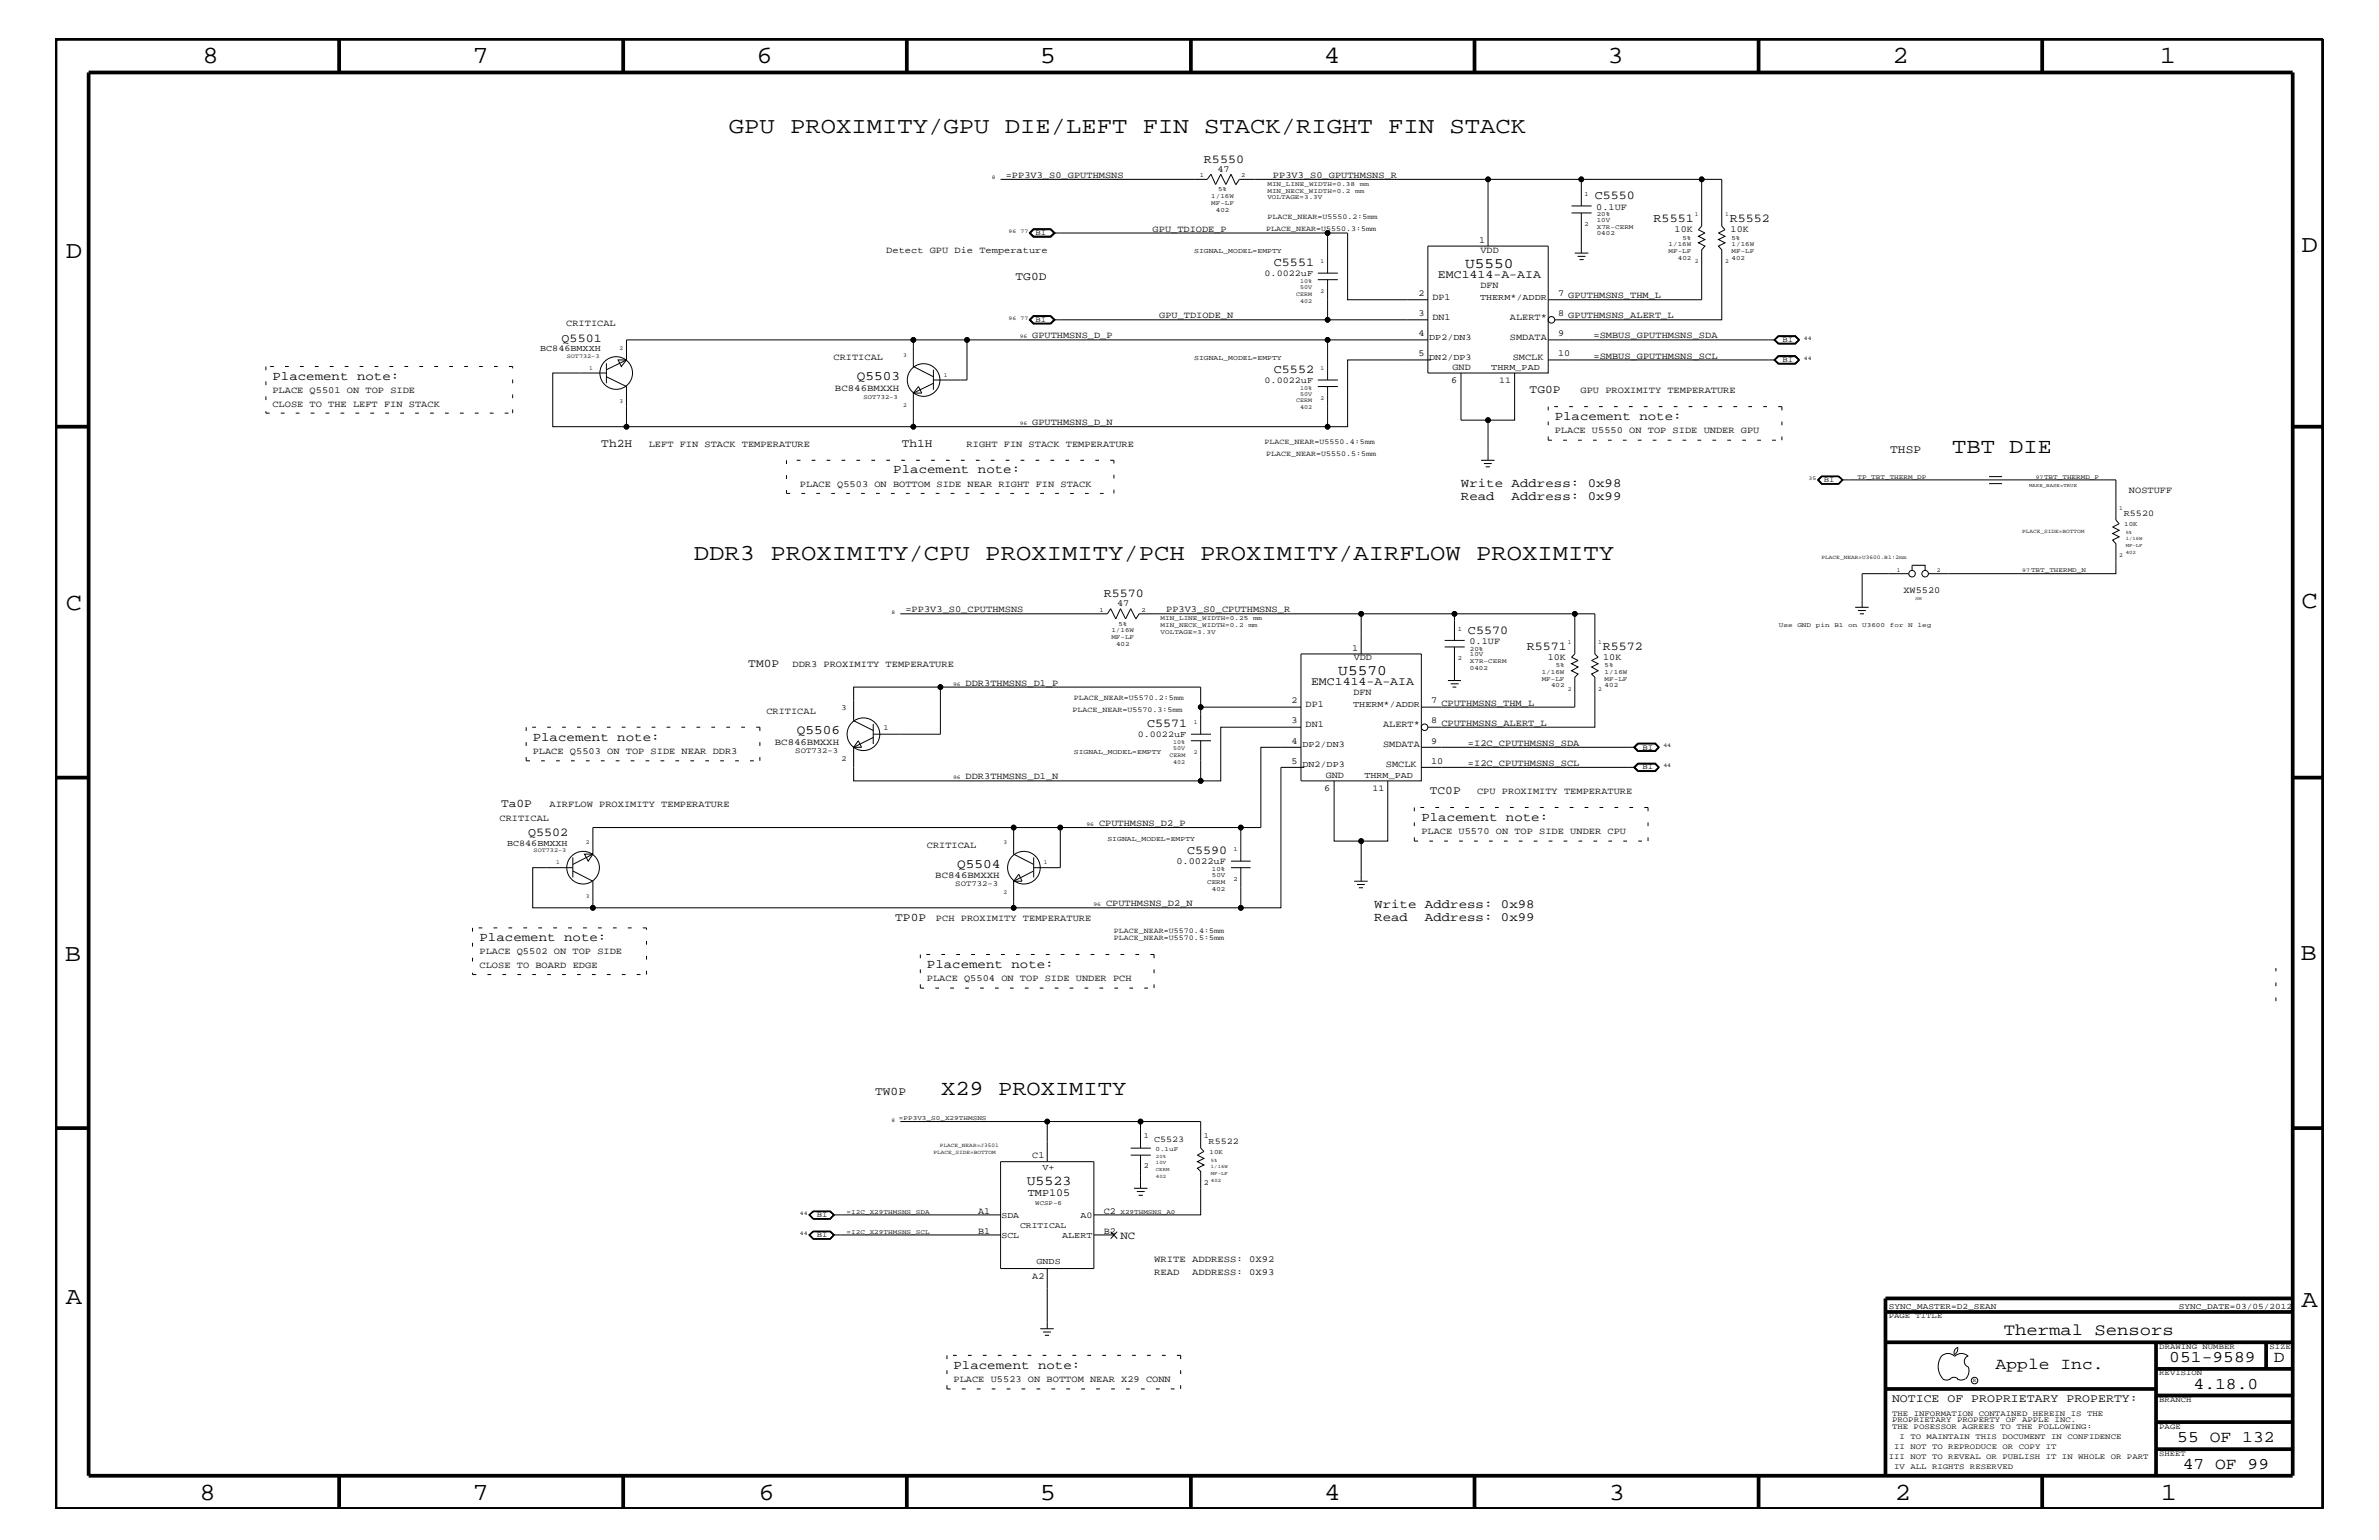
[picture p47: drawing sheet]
<svg xmlns="http://www.w3.org/2000/svg" width="432mm" height="279mm" viewBox="0 0 432 279" stroke-linecap="round" stroke-linejoin="round" font-family="sans-serif">
<defs><g id="words">
<g font-size="4.5">
<text x="36.7" y="11.5">8</text>
<text x="85.8" y="11.5">7</text>
<text x="137.3" y="11.5">6</text>
<text x="188.7" y="11.5">5</text>
<text x="240.3" y="11.5">4</text>
<text x="291.8" y="11.5">3</text>
<text x="343.5" y="11.5">2</text>
<text x="392" y="11.5">1</text>
<text x="11.9" y="46.8">D</text>
<text x="417.7" y="45.7">D</text>
<text x="11.9" y="110.6">C</text>
<text x="417.7" y="110.3">C</text>
<text x="11.8" y="174.3">B</text>
<text x="417.6" y="174.2">B</text>
<text x="11.9" y="236.7">A</text>
<text x="417.7" y="237.1">A</text>
<text x="36.2" y="272.1">8</text>
<text x="85.8" y="272.1">7</text>
<text x="137.7" y="272.1">6</text>
<text x="188.7" y="272.1">5</text>
<text x="240.4" y="272.1">4</text>
<text x="292" y="272.1">3</text>
<text x="343.9" y="272.1">2</text>
<text x="392.2" y="272.1">1</text>
</g>
<g font-size="4.1">
<text x="132.3" y="24.1">GPU PROXIMITY/GPU DIE/LEFT FIN STACK/RIGHT FIN STACK</text>
<text x="125.9" y="101.6">DDR3 PROXIMITY/CPU PROXIMITY/PCH PROXIMITY/AIRFLOW PROXIMITY</text>
</g>
<g font-size="3.9">
<text x="354.3" y="82.2">TBT DIE</text>
<text x="170.8" y="198.7">X29 PROXIMITY</text>
</g>
<g font-size="3">
<text x="363.7" y="242.3">Thermal Sensors</text>
<text x="362.2" y="248.4">Apple Inc.</text>
<text x="393.7" y="247.1">051-9589</text>
<text x="398.1" y="252">4.18.0</text>
<text x="412.7" y="247.1">D</text>
<text x="395.2" y="261.6">55 OF 132</text>
<text x="396.2" y="266.6">47 OF 99</text>
</g>
<g font-size="2.6">
<text x="265.9" y="48.5">U5550</text>
<text x="242.9" y="122.5">U5570</text>
</g>
<text font-size="2.5" x="186.4" y="215">U5523</text>
<g font-size="2.4">
<text x="155.5" y="68.9">Q5503</text>
<text x="144.6" y="133.2">Q5506</text>
<text x="173.7" y="157.4">Q5504</text>
</g>
<g font-size="2.3">
<text x="49.4" y="68.9">Placement note:</text>
<text x="282.2" y="76.2">Placement note:</text>
<text x="162.1" y="85.9">Placement note:</text>
<text x="265.2" y="88.3">Write Address: 0x98</text>
<text x="265.2" y="90.7">Read</text>
<text x="274.4" y="90.7">Address: 0x99</text>
<text x="96.7" y="134.4">Placement note:</text>
<text x="258" y="149">Placement note:</text>
<text x="249.4" y="167.1">Read</text>
<text x="249.4" y="164.7">Write Address: 0x98</text>
<text x="258.6" y="167.1">Address: 0x99</text>
<text x="87" y="170.7">Placement note:</text>
<text x="168.2" y="175.6">Placement note:</text>
<text x="173.1" y="248.4">Placement note:</text>
</g>
<g font-size="2.2">
<text x="218.5" y="29.5">R5550</text>
<text x="289.5" y="36.2">C5550</text>
<text x="300.1" y="40.3">R5551</text>
<text x="313.9" y="40.3">R5552</text>
<text x="231.2" y="48.3">C5551</text>
<text x="101.9" y="62">Q5501</text>
<text x="231.2" y="67.7">C5552</text>
<text x="200.3" y="108.3">R5570</text>
<text x="266.4" y="115">C5570</text>
<text x="277.1" y="117.9">R5571</text>
<text x="290.9" y="117.9">R5572</text>
<text x="208.2" y="131.9">C5571</text>
<text x="95.8" y="151.8">Q5502</text>
<text x="215.5" y="155">C5590</text>
</g>
<g font-size="2.1">
<text x="184.3" y="50.7">TG0D</text>
<text x="261" y="50.4">EMC1414-A-AIA</text>
<text x="277.6" y="71.3">TG0P</text>
<text x="109.1" y="81.1">Th2H</text>
<text x="163.7" y="81.1">Th1H</text>
<text x="343.1" y="82.2">THSP</text>
<text x="135.8" y="121">TM0P</text>
<text x="238" y="124.3">EMC1414-A-AIA</text>
<text x="90.9" y="146.5">Ta0P</text>
<text x="259.5" y="144">TC0P</text>
<text x="162.5" y="167.1">TP0P</text>
<text x="158.8" y="198.7">TW0P</text>
<text x="343.4" y="254.4">NOTICE OF PROPRIETARY PROPERTY:</text>
</g>
<text font-size="2" x="203.4" y="224.7">NC</text>
<text font-size="1.9" x="186.6" y="217">TMP105</text>
<g font-size="1.7">
<text x="182.5" y="32.3">=PP3V3_S0_GPUTHMSNS</text>
<text x="221" y="31.2">47</text>
<text x="231.1" y="32.3">PP3V3_S0_GPUTHMSNS_R</text>
<text x="289.7" y="38">0.1UF</text>
<text x="160.9" y="45.9">Detect GPU Die Temperature</text>
<text x="209.2" y="42">GPU_TDIODE_P</text>
<text x="268.5" y="44.1">1</text>
<text x="268.7" y="45.9">VDD</text>
<text x="304" y="42.1">10K</text>
<text x="314.1" y="42.1">10K</text>
<text x="257.5" y="53.6">2</text>
<text x="268.7" y="52.2">DFN</text>
<text x="282.8" y="53.6">7</text>
<text x="102.8" y="59.2">CRITICAL</text>
<text x="210.4" y="57.8">GPU_TDIODE_N</text>
<text x="257.5" y="57.3">3</text>
<text x="260" y="54.4">DP1</text>
<text x="260" y="58">DN1</text>
<text x="274.1" y="58">ALERT*</text>
<text x="282.8" y="57.3">8</text>
<text x="284.6" y="57.8">GPUTHMSNS_ALERT_L</text>
<text x="284.6" y="54.1">GPUTHMSNS_THM_L</text>
<text x="151.3" y="65.3">CRITICAL</text>
<text x="187.4" y="61.4">GPUTHMSNS_D_P</text>
<text x="257.5" y="64.5">5</text>
<text x="257.5" y="60.9">4</text>
<text x="274.1" y="61.7">SMDATA</text>
<text x="274.6" y="65.3">SMCLK</text>
<text x="282.8" y="64.5">10</text>
<text x="282.8" y="60.9">9</text>
<text x="289.2" y="65.1">=SMBUS_GPUTHMSNS_SCL</text>
<text x="289.2" y="61.4">=SMBUS_GPUTHMSNS_SDA</text>
<text x="49.4" y="71.3">PLACE Q5501 ON TOP SIDE</text>
<text x="151.6" y="70.9">BC846BMXXH</text>
<text x="263.4" y="69.5">6</text>
<text x="263.7" y="67.1">GND</text>
<text x="286.9" y="71.3">GPU PROXIMITY TEMPERATURE</text>
<text x="49.4" y="73.8">CLOSE TO THE LEFT FIN STACK</text>
<text x="187.4" y="77.2">GPUTHMSNS_D_N</text>
<text x="117.8" y="81.1">LEFT FIN STACK TEMPERATURE</text>
<text x="175.5" y="81.1">RIGHT FIN STACK TEMPERATURE</text>
<text x="282.2" y="78.6">PLACE U5550 ON TOP SIDE UNDER GPU</text>
<text x="145.2" y="88.3">PLACE Q5503 ON BOTTOM SIDE NEAR RIGHT FIN STACK</text>
<text x="386.4" y="89.5">NOSTUFF</text>
<text x="345.5" y="107.6">XW5520</text>
<text x="164.3" y="111.1">=PP3V3_S0_CPUTHMSNS</text>
<text x="202.8" y="110">47</text>
<text x="211.7" y="111.1">PP3V3_S0_CPUTHMSNS_R</text>
<text x="245.4" y="118.1">1</text>
<text x="245.7" y="119.8">VDD</text>
<text x="266.7" y="116.8">0.1UF</text>
<text x="280.9" y="119.7">10K</text>
<text x="291" y="119.7">10K</text>
<text x="143.8" y="121">DDR3 PROXIMITY TEMPERATURE</text>
<text x="175.3" y="124.4">DDR3THMSNS_D1_P</text>
<text x="139.1" y="129.6">CRITICAL</text>
<text x="234.4" y="131.3">3</text>
<text x="234.4" y="127.6">2</text>
<text x="237" y="128.3">DP1</text>
<text x="237" y="131.9">DN1</text>
<text x="245.7" y="126.2">DFN</text>
<text x="251" y="131.9">ALERT*</text>
<text x="259.8" y="131.3">8</text>
<text x="259.8" y="127.6">7</text>
<text x="261.6" y="128">CPUTHMSNS_THM_L</text>
<text x="261.6" y="131.7">CPUTHMSNS_ALERT_L</text>
<text x="96.7" y="136.8">PLACE Q5503 ON TOP SIDE NEAR DDR3</text>
<text x="140.6" y="135.2">BC846BMXXH</text>
<text x="234.4" y="134.9">4</text>
<text x="251" y="135.6">SMDATA</text>
<text x="259.8" y="134.9">9</text>
<text x="266.4" y="135.3">=I2C_CPUTHMSNS_SDA</text>
<text x="175.3" y="141.4">DDR3THMSNS_D1_N</text>
<text x="234.4" y="138.5">5</text>
<text x="240.4" y="143.5">6</text>
<text x="240.6" y="141.1">GND</text>
<text x="251.5" y="139.2">SMCLK</text>
<text x="259.8" y="138.5">10</text>
<text x="266.4" y="139">=I2C_CPUTHMSNS_SCL</text>
<text x="90.7" y="149">CRITICAL</text>
<text x="99.7" y="146.5">AIRFLOW PROXIMITY TEMPERATURE</text>
<text x="199.5" y="149.9">CPUTHMSNS_D2_P</text>
<text x="268.1" y="144">CPU PROXIMITY TEMPERATURE</text>
<text x="168.2" y="153.8">CRITICAL</text>
<text x="258" y="151.3">PLACE U5570 ON TOP SIDE UNDER CPU</text>
<text x="169.8" y="159.4">BC846BMXXH</text>
<text x="213.5" y="156.8">0.0022uF</text>
<text x="169.9" y="167.1">PCH PROXIMITY TEMPERATURE</text>
<text x="200.7" y="164.5">CPUTHMSNS_D2_N</text>
<text x="87" y="173.2">PLACE Q5502 ON TOP SIDE</text>
<text x="87" y="175.6">CLOSE TO BOARD EDGE</text>
<text x="168.2" y="178">PLACE Q5504 ON TOP SIDE UNDER PCH</text>
<text x="187.4" y="210.2">C1</text>
<text x="177.5" y="220.3">A1</text>
<text x="200.3" y="220.3">C2</text>
<text x="177.5" y="224">B1</text>
<text x="200.3" y="224">B2</text>
<text x="187.4" y="232">A2</text>
<text x="209.5" y="229">WRITE ADDRESS: 0X92</text>
<text x="209.5" y="231.3">READ</text>
<text x="216.4" y="231.3">ADDRESS: 0X93</text>
<text x="173.1" y="250.7">PLACE U5523 ON BOTTOM NEAR X29 CONN</text>
</g>
<g font-size="1.6">
<text x="229.5" y="50.2">0.0022uF</text>
<text x="268.6" y="54.4">THERM*/ADDR</text>
<text x="98" y="63.7">BC846BMXXH</text>
<text x="259.4" y="61.7">DP2/DN3</text>
<text x="259.4" y="65.3">DN2/DP3</text>
<text x="229.5" y="69.5">0.0022uF</text>
<text x="270.7" y="67.1">THRM_PAD</text>
<text x="272.1" y="69.5">11</text>
<text x="385.5" y="93.7">R5520</text>
<text x="245.6" y="128.3">THERM*/ADDR</text>
<text x="206.5" y="133.8">0.0022uF</text>
<text x="236.4" y="135.6">DP2/DN3</text>
<text x="236.4" y="139.2">DN2/DP3</text>
<text x="247.6" y="141.1">THRM_PAD</text>
<text x="249.1" y="143.5">11</text>
<text x="92" y="153.4">BC846BMXXH</text>
<text x="209.5" y="207.1">C5523</text>
<text x="219.4" y="207.6">R5522</text>
<text x="189.2" y="212.2">V+</text>
<text x="181.8" y="220.9">SDA</text>
<text x="196.1" y="220.9">A0</text>
<text x="181.8" y="224.6">SCL</text>
<text x="192.8" y="224.6">ALERT</text>
<text x="188.1" y="229.3">GNDS</text>
</g>
<g font-size="1.5">
<text x="185.2" y="222.9">CRITICAL</text>
<text x="342.8" y="237.4">SYNC_MASTER=D2_SEAN</text>
<text x="395.5" y="237.4">SYNC_DATE=03/05/2012</text>
</g>
<g font-size="1.4">
<text x="229.8" y="41.9">PLACE_NEAR=U5550.3:5mm</text>
<text x="230" y="39.7">PLACE_NEAR=U5550.2:5mm</text>
<text x="188" y="42.6">BI</text>
<text x="188" y="58.4">BI</text>
<text x="323.5" y="62">BI</text>
<text x="323.5" y="65.6">BI</text>
<text x="229.5" y="80.5">PLACE_NEAR=U5550.4:5mm</text>
<text x="229.8" y="82.7">PLACE_NEAR=U5550.5:5mm</text>
<text x="331" y="87.5">BI</text>
<text x="152.7" y="128.9">3</text>
<text x="194.6" y="129.1">PLACE_NEAR=U5570.3:5mm</text>
<text x="194.9" y="126.9">PLACE_NEAR=U5570.2:5mm</text>
<text x="144.4" y="136.6">SOT732-3</text>
<text x="160.4" y="132.5">1</text>
<text x="298.1" y="136">BI</text>
<text x="152.7" y="138">2</text>
<text x="298.1" y="139.6">BI</text>
<text x="173.4" y="160.8">SOT732-3</text>
<text x="202.2" y="170.5">PLACE_NEAR=U5570.5:5mm</text>
<text x="202.2" y="169.3">PLACE_NEAR=U5570.4:5mm</text>
<text x="207.6" y="206.5">1</text>
<text x="218.5" y="206.5">1</text>
<text x="207.6" y="211.9">2</text>
<text x="218.5" y="215">2</text>
<text x="148.3" y="220.8">BI</text>
<text x="148.3" y="224.5">BI</text>
<text x="342.8" y="239.2">PAGE TITLE</text>
<text x="391.9" y="244.7">DRAWING NUMBER</text>
<text x="411.9" y="244.7">SIZE</text>
<text x="391.9" y="249.5">REVISION</text>
<text x="343.4" y="256.8">THE INFORMATION CONTAINED HEREIN IS THE</text>
<text x="391.9" y="254.4">BRANCH</text>
<text x="343.4" y="258">PROPRIETARY PROPERTY OF APPLE INC.</text>
<text x="343.4" y="259.3">THE POSESSOR AGREES TO THE FOLLOWING:</text>
<text x="343.8" y="262.9">II NOT TO REPRODUCE OR COPY IT</text>
<text x="344.8" y="261.1">I TO MAINTAIN THIS DOCUMENT IN CONFIDENCE</text>
<text x="391.9" y="259.3">PAGE</text>
<text x="342.8" y="264.7">III NOT TO REVEAL OR PUBLISH IT IN WHOLE OR PART</text>
<text x="343.8" y="266.6">IV ALL RIGHTS RESERVED</text>
<text x="391.9" y="264.1">SHEET</text>
</g>
<g font-size="1.3">
<text x="216.7" y="45.9">SIGNAL_MODEL=EMPTY</text>
<text x="216.7" y="65.3">SIGNAL_MODEL=EMPTY</text>
<text x="194.9" y="136.8">SIGNAL_MODEL=EMPTY</text>
<text x="201" y="152.6">SIGNAL_MODEL=EMPTY</text>
</g>
<g font-size="1.2">
<text x="217.8" y="32.2">1</text>
<text x="219.8" y="35.9">1/16W</text>
<text x="221.1" y="34.7">5%</text>
<text x="225.3" y="32.2">2</text>
<text x="230" y="33.7">MIN_LINE_WIDTH=0.38</text>
<text x="230" y="35">MIN_NECK_WIDTH=0.2</text>
<text x="246" y="35">mm</text>
<text x="246.8" y="33.7">mm</text>
<text x="287.6" y="35.6">1</text>
<text x="219.8" y="37.2">MF-LF</text>
<text x="220.7" y="38.4">402</text>
<text x="230" y="36.2">VOLTAGE=3.3V</text>
<text x="287.6" y="41">2</text>
<text x="289.8" y="41.5">X7R-CERM</text>
<text x="289.8" y="39.2">20%</text>
<text x="289.8" y="40.3">10V</text>
<text x="289.8" y="42.7">0402</text>
<text x="302.9" y="45.9">MF-LF</text>
<text x="302.9" y="44.6">1/16W</text>
<text x="304.5" y="47.1">402</text>
<text x="305.4" y="43.5">5%</text>
<text x="314.3" y="45.9">MF-LF</text>
<text x="314.3" y="44.6">1/16W</text>
<text x="314.3" y="47.1">402</text>
<text x="314.3" y="43.5">5%</text>
<text x="156.7" y="72.3">SOT732-3</text>
<text x="337.1" y="86.9">TP_TBT_THERM_DP</text>
<text x="371" y="86.9">TBT_THERMD_P</text>
<text x="385.6" y="95.4">10K</text>
<text x="368.6" y="103.8">TBT_THERMD_N</text>
<text x="199.6" y="111">1</text>
<text x="203" y="113.6">5%</text>
<text x="207.2" y="111">2</text>
<text x="210.7" y="112.6">MIN_LINE_WIDTH=0.25</text>
<text x="210.7" y="113.7">MIN_NECK_WIDTH=0.2</text>
<text x="226.6" y="113.7">mm</text>
<text x="227.4" y="112.6">mm</text>
<text x="322.9" y="113.7">Use</text>
<text x="326.2" y="113.7">GND</text>
<text x="329.6" y="113.7">pin</text>
<text x="332.9" y="113.7">B1</text>
<text x="335.5" y="113.7">on</text>
<text x="338" y="113.7">U3600</text>
<text x="343" y="113.7">for</text>
<text x="346.4" y="113.7">N</text>
<text x="348" y="113.7">leg</text>
<text x="201.7" y="115.9">MF-LF</text>
<text x="201.7" y="114.8">1/16W</text>
<text x="202.6" y="117.2">402</text>
<text x="210.7" y="115">VOLTAGE=3.3V</text>
<text x="264.6" y="114.4">1</text>
<text x="264.6" y="119.8">2</text>
<text x="266.8" y="119.1">10V</text>
<text x="266.8" y="118.1">20%</text>
<text x="266.8" y="121.5">0402</text>
<text x="266.8" y="120.3">X7R-CERM</text>
<text x="279.8" y="123.5">MF-LF</text>
<text x="279.8" y="122.3">1/16W</text>
<text x="281.5" y="124.7">402</text>
<text x="282.4" y="121">5%</text>
<text x="291.3" y="121">5%</text>
<text x="291.3" y="122.3">1/16W</text>
<text x="291.3" y="124.7">402</text>
<text x="291.3" y="123.5">MF-LF</text>
<text x="223.9" y="154.4">1</text>
<text x="219.1" y="160.3">CERM</text>
<text x="220" y="158">10%</text>
<text x="220" y="159.1">50V</text>
<text x="220" y="161.6">402</text>
<text x="223.9" y="159.9">2</text>
<text x="163.2" y="203.2">=PP3V3_S0_X29THMSNS</text>
<text x="209.7" y="208.9">0.1uF</text>
<text x="219.5" y="209.4">10K</text>
<text x="153.7" y="220.2">=I2C_X29THMSNS_SDA</text>
<text x="187.9" y="218.6">WCSP-6</text>
<text x="203.4" y="220.2">X29THMSNS_A0</text>
<text x="153.7" y="223.9">=I2C_X29THMSNS_SCL</text>
</g>
<g font-size="1.1">
<text x="307.6" y="39.2">1</text>
<text x="313.1" y="39.2">1</text>
<text x="239.7" y="47.7">1</text>
<text x="307.6" y="47.7">2</text>
<text x="313.1" y="47.7">2</text>
<text x="235.3" y="53.6">CERM</text>
<text x="236" y="51.3">10%</text>
<text x="236" y="52.4">50V</text>
<text x="239.7" y="53.2">2</text>
<text x="236" y="54.9">402</text>
<text x="102.9" y="64.9">SOT732-3</text>
<text x="112.4" y="63.4">2</text>
<text x="163.9" y="64.7">3</text>
<text x="106.9" y="67.1">1</text>
<text x="171.3" y="68.4">1</text>
<text x="236" y="71.8">50V</text>
<text x="236" y="70.7">10%</text>
<text x="239.7" y="67.1">1</text>
<text x="112.4" y="73.2">3</text>
<text x="163.9" y="73.8">2</text>
<text x="235.3" y="73">CERM</text>
<text x="236" y="74.3">402</text>
<text x="239.7" y="72.6">2</text>
<text x="384.6" y="92.6">1</text>
<text x="384.6" y="101">2</text>
<text x="344.3" y="103.7">1</text>
<text x="351.5" y="103.7">2</text>
<text x="284.6" y="116.8">1</text>
<text x="290.1" y="116.8">1</text>
<text x="284.6" y="125.3">2</text>
<text x="290.1" y="125.3">2</text>
<text x="216.7" y="131.3">1</text>
<text x="212.3" y="137.3">CERM</text>
<text x="212.9" y="136.1">50V</text>
<text x="212.9" y="135">10%</text>
<text x="216.7" y="136.8">2</text>
<text x="212.9" y="138.5">402</text>
<text x="96.9" y="154.6">SOT732-3</text>
<text x="106.3" y="153.2">2</text>
<text x="182.1" y="153.2">3</text>
<text x="100.9" y="156.8">1</text>
<text x="189.5" y="156.8">1</text>
<text x="106.3" y="162.8">3</text>
<text x="182.1" y="162.2">2</text>
</g>
<g font-size="1">
<text x="180" y="32.5">8</text>
<text x="183" y="42.3">96</text>
<text x="185.3" y="42.3">77</text>
<text x="183" y="58">96</text>
<text x="185.3" y="58">77</text>
<text x="185.1" y="61.4">96</text>
<text x="327.4" y="61.7">44</text>
<text x="327.4" y="65.3">44</text>
<text x="185.1" y="77.2">96</text>
<text x="328.3" y="87.1">35</text>
<text x="369.5" y="86.9">97</text>
<text x="330.6" y="101.5">PLACE_NEAR=U3600.B1:2mm</text>
<text x="367" y="96.6">PLACE_SIDE=BOTTOM</text>
<text x="367" y="103.8">97</text>
<text x="161.8" y="111.4">8</text>
<text x="173" y="124.4">96</text>
<text x="301.9" y="135.6">44</text>
<text x="173" y="141.4">96</text>
<text x="301.9" y="139.2">44</text>
<text x="197.2" y="149.9">96</text>
<text x="198.5" y="164.5">96</text>
<text x="161.8" y="203.5">8</text>
<text x="169.4" y="209.3">PLACE_SIDE=BOTTOM</text>
<text x="170.6" y="208.1">PLACE_NEAR=J3501</text>
<text x="145.2" y="220.4">44</text>
<text x="145.2" y="224.1">44</text>
<text x="358.1" y="250.7">R</text>
</g>
<g font-size=".9">
<text x="368.3" y="88.3">MAKE_BASE=TRUE</text>
<text x="385.8" y="98">1/16W</text>
<text x="385.8" y="100.4">402</text>
<text x="385.8" y="96.8">5%</text>
<text x="385.8" y="99.3">MF-LF</text>
<text x="209.8" y="210.2">20%</text>
<text x="209.8" y="211.3">10V</text>
<text x="209.8" y="212.5">CERM</text>
<text x="209.8" y="213.6">402</text>
<text x="219.8" y="214.4">402</text>
<text x="219.8" y="211.9">1/16W</text>
<text x="219.8" y="210.8">5%</text>
<text x="219.8" y="213.2">MF-LF</text>
</g>
<text font-size=".8" x="347.6" y="108.9">SM</text>
</g></defs>
<g fill="none" stroke="#000" stroke-width=".18">
<path d="M181.6 32.5h37.5l.7-.9 .8 1.9 1-1.9 .9 1.9 .9-1.9 .9 1.9M270.1 32.5h-45.1l-.7 1.1M285.2 38.6h3.7M285.2 37.4h3.7M287 32.5h-16.9v12.1M287 32.5v4.9M287 38.6v7.3M287 32.5h21.9M186.8 42.3l.7-.8h3.3l.7 .8-.7 .7h-3.3zM186.8 58l.7-.7h3.3l.7 .7-.7 .8h-3.3zM186.9 42.3l.7-.8h3.1l.7 .8-.7 .7h-3.1zM186.9 42.3l.7-.7h3.1l.6 .7-.6 .6h-3.1z"/>
<path d="M187 42.3l.6-.6h3.1l.6 .6-.6 .6h-3.1zM187 58l.6-.6h3.1l.6 .6-.6 .6h-3.1zM190.7 57.3h-3.1l-.7 .7 .7 .7h3.1M190.7 57.3l.7 .7-.7 .7M190.7 57.3l.6 .7-.6 .7M191.3 42.3h49.7M191.3 58h49.7M239.2 50.7h3.6M239.2 49.6h3.6M241 49.6v-7.3h3.6v12.1h14.6M241 50.7v7.3h18.2M259.2 44.6h21.8v23.1h-21.8z"/>
<path d="M281 54.4h27.9v-9.1l.6-.7-1.2-.5 1.2-.6-1.2-.6 1.2-.6-1.2-.6 .6-.7v-8.5h3.6v8.5l.6 .7-1.2 .6 1.2 .6-1.2 .6 1.2 .6-1.2 .5 .6 .7v12.7h-30.3M285.8 45.9h2.5M286.3 46.5h1.5M286.7 47.1h.7M110.1 68.4l3.6 1.7v7.3h52.1M110.1 67.7h-9.8v9.7h13.4M110.1 65.9v3.6M165.8 61.7v4.8l3.6 1.9M169.4 69.5l-3.6 1.8 .9-1.2 .6 1.2h-1.5v6.1h75.2M169.4 67.1v3.6M175.5 61.7h-61.8v3.6l-.9 1.2-.6-1.2h1.5l-3.6 1.8M239.2 70.1h3.6"/>
<path d="M239.2 68.9h3.6M241 61.7h-65.5v7.2h-6.1M259.2 61.7h-18.2v7.2M259.8 65.3h-15.2v12.1h-3.6v-7.3M265.2 67.7v8.5h4.9M270.1 76.2v7.3M274.9 67.7v8.5h-4.8M281 61.7h41.2M281 65.3h41.2M322.2 61.7l.6-.6h3l.7 .6-.7 .6h-3zM322.2 65.3l.6-.6h3l.7 .6-.7 .6h-3zM322.7 61h3.2l.6 .7"/>
<path d="M322.7 61h3.2l.7 .7-.7 .6h-3.2M322.7 60.9h3.2l.7 .8-.7 .7h-3.2l-.7-.7zM322.7 61l-.6 .7 .6 .6M322.7 61l-.5 .7 .5 .6M322.7 64.5h3.2l.7 .8-.7 .7h-3.2M322.7 64.5h3.2l.7 .8-.7 .8h-3.2l-.7-.8zM322.7 64.5l-.6 .8 .6 .7M326.5 61.7l-.6 .6h-3.2M326.5 65.3l-.6-.7h-3.2l-.5 .7 .5 .7M326.5 65.3l-.6 .7h-3.2M268.8 83.5h2.5M269.3 84.1h1.5"/>
<path d="M269.7 84.7h.7M330 87.1l.6-.6h3.2l.5 .6-.5 .6h-3.2zM330.1 87.1l.6-.6h3l.6 .6-.6 .6h-3zM333.8 86.4h-3.2l-.7 .7 .7 .7h3.2M333.8 86.4l.7 .7-.7 .7M333.8 86.4l.6 .7-.6 .7M334.3 87.1h49.7v7.2l.6 .7-1.1 .6 1.1 .6-1.1 .6 1.1 .6-1.1 .6 .5 .7v5.4h-34M361 87.7h2.4M361 86.5h2.4M163.4 111.4h37.6l.6-1 .9 1.9 .9-1.9 .9 1.9 .9-1.9 1 1.9 .6-.9h40.3M236.1 118.6h21.9v23.1h-21.9zM262.2 117.4h3.7"/>
<path d="M262.2 116.2h3.7M264 111.4h-16.9v7.2M264 111.4v4.8M264 117.4v6.1M264 111.4h21.8M336.7 110.2h2.5M337.2 110.8h1.5M337.6 111.4h.7M346.5 104.1h-8.5v6.1M347 103.5v-.9h2.4v.9M158.5 133.8l-3.6 1.8 .9-1.2 .6 1.2h-1.5v6.1h63M158.5 131.3v3.7"/>
<path d="M170.7 124.7v8.5h-12.2M216.2 134.4h3.6M216.2 133.2h3.6M217.9 128.3v4.9M236.1 128.3h-18.2v-3.6h-63v6.1l3.6 1.7M236.1 131.9h-14.5v9.8h-3.7v-7.3M236.1 135.6h-7.2v14.5h-3.7M236.7 139.2h-4.2v25.5h-7.3v-7.3M258 128.3h27.8v-5.4l.6-.6-1.2-.6 1.2-.7-1.2-.6 1.2-.6-1.2-.6 .6-.6v-7.2h3.7v7.2l.6 .6-1.2 .6 1.2 .6-1.2 .6 1.2 .7-1.2 .6 .6 .6v9h-30.3M258 139.2h38.8M258 135.6h38.8M262.8 123.5h2.4"/>
<path d="M263.3 124.1h1.5M263.7 124.7h.6M296.5 139.2l.8-.7h3.2l.7 .7-.7 .8h-3.2zM296.6 139.2l.7-.7h3.1l.8 .7-.8 .7h-3.1zM296.7 139.2l.6-.7h3.1l.7 .7-.7 .7h-3.1zM296.7 135.6l.6-.7h3.1l.7 .7-.7 .7h-3.1zM296.8 139.2l.5-.6h3.1l.6 .6-.6 .6h-3.1zM297.3 135h3.1l.6 .6-.6 .6h-3.1l-.5-.6zM301.2 135.6l-.8-.7h-3.1l-.7 .7 .7 .7M301.2 135.6l-.8 .7h-3.1M301.2 135.6l-.7-.8h-3.2l-.8 .8 .8 .7M301.2 135.6l-.7 .7h-3.2"/>
<path d="M104 157.4h-7.3v7.3h87.3M104 155.6v3.6M104 158l3.6 1.9v4.8M184 150.1v4.9l3.6 1.8M187.6 158l-3.6 1.9 .9-1.3 .6 1.3h-1.5v4.8M187.6 155.6v3.6M192.4 150.1h-84.8v4.9l-.8 1.2-.7-1.2h1.5l-3.6 1.8M223.4 157.4h3.6M223.4 156.2h3.6M225.2 150.1h-32.8v7.3h-4.8M225.2 150.1v6.1M242.1 141.7v10.9h5v7.3"/>
<path d="M245.8 159.9h2.4M251.9 141.7v10.9h-4.8M184 164.7h41.2M246.3 160.5h1.4M246.6 161.1h.8M147.6 219.7h3.1l.7 .7-.7 .8h-3.1M147.6 219.7h3.1l.8 .7-.8 .8h-3.1M147.6 219.7l-.8 .7 .8 .8M147.6 219.7l-.7 .7 .7 .8M163.4 203.5h26.7M181.6 210.8h16.9v19.4h-16.9zM205.2 209.6h3.7"/>
<path d="M205.2 208.3h3.7M205.8 215.6h2.5M206.3 216.2h1.5M206.7 216.9h.7M207 203.5h10.9v4.8l.6 .6-1.2 .7 1.2 .6-1.2 .6 1.2 .6-1.2 .5 .6 .6v7.9h-19.4M207 203.5h-16.9v7.3M207 203.5v4.8M207 209.6v6M147 220.4l.6-.6h3.1l.6 .6-.6 .7h-3.1zM147 224.1l.6-.6h3.1l.6 .6-.6 .6h-3.1zM147.6 223.4h3.1l.7 .7-.7 .7h-3.1M147.6 223.4h3.1l.8 .7-.8 .7h-3.1"/>
<path d="M147.6 223.4l-.8 .7 .8 .7M147.6 223.4l-.7 .7 .7 .7M151.3 220.4l-.7 .7h-2.9l-.7-.7 .7-.6h2.9l.7 .6h30.3M151.3 224.1l-.7 .6h-2.9l-.7-.6 .7-.6h2.9l.7 .6h30.3M190.1 230.2v10.9M198.5 224.1h3.7M201.6 223.5l1.2 1.2M202.8 223.5l-1.2 1.2M188.8 241.1h2.5M189.3 241.7h1.5M189.7 242.3h.7M352.3 246.1a1.72 1.72 0 0 1 2.5 0 1.69 1.69 0 0 1 2.4 0"/>
<path d="M352.4 246a3.2 3.2 0 0 0 .4 4.3l.8 .1 .4-.2M354 250.2l.7-.3 .7 .3M355.2 250.2l.7 .2 .7-.2M355.3 244.4v.3a1.18 1.18 0 0 1-.6 1.1M355.4 244.4a.99 .99 0 0 0-.6 1.4M357.2 246a1.04 1.04 0 0 0-.7 1 1.04 1.04 0 0 0 .7 1M357.3 248l.1 .7a2.11 2.11 0 0 1-.6 1.5"/>
<circle cx="270.1" cy="32.5" r=".42"/>
<circle cx="287" cy="32.5" r=".42"/>
<circle cx="308.9" cy="32.5" r=".42"/>
<circle cx="241" cy="58" r=".42"/>
<circle cx="241" cy="42.3" r=".42"/>
<circle cx="281.6" cy="58" r=".59"/>
<circle cx="111.8" cy="67.7" r="2.96"/>
<circle cx="113.7" cy="77.4" r=".42"/>
<circle cx="165.8" cy="77.4" r=".42"/>
<circle cx="165.8" cy="61.7" r=".42"/>
<circle cx="167.6" cy="68.9" r="2.96"/>
<circle cx="175.5" cy="61.7" r=".42"/>
<circle cx="241" cy="77.4" r=".42"/>
<circle cx="241" cy="61.7" r=".42"/>
<circle cx="270.1" cy="76.2" r=".42"/>
<circle cx="247.1" cy="111.4" r=".42"/>
<circle cx="264" cy="111.4" r=".42"/>
<circle cx="285.8" cy="111.4" r=".42"/>
<circle cx="347" cy="104.1" r=".59"/>
<circle cx="349.4" cy="104.1" r=".59"/>
<circle cx="156.7" cy="133.2" r="2.96"/>
<circle cx="170.7" cy="124.7" r=".42"/>
<circle cx="217.9" cy="128.3" r=".42"/>
<circle cx="258.6" cy="131.9" r=".59"/>
<circle cx="105.8" cy="157.4" r="2.96"/>
<circle cx="184" cy="150.1" r=".42"/>
<circle cx="185.8" cy="157.4" r="2.96"/>
<circle cx="192.4" cy="150.1" r=".42"/>
<circle cx="217.9" cy="141.7" r=".42"/>
<circle cx="225.2" cy="150.1" r=".42"/>
<circle cx="247.1" cy="152.6" r=".42"/>
<circle cx="107.6" cy="164.7" r=".42"/>
<circle cx="184" cy="164.7" r=".42"/>
<circle cx="225.2" cy="164.7" r=".42"/>
<circle cx="190.1" cy="203.5" r=".42"/>
<circle cx="207" cy="203.5" r=".42"/>
<circle cx="358.4" cy="250.5" r=".59"/>
</g>
<g fill="none" stroke="#000" stroke-width=".68" stroke-linecap="butt">
<path d="M10.1 7.1h411.5v266.7h-411.5zM16.1 13.2h400v254.5h-400zM61.6 7.1v6.1M113.1 7.1v6.1M164.6 7.1v6.1M216.2 7.1v6.1M267.6 7.1v6.1M319.2 7.1v6.1M370.7 7.1v6.1M10.1 77.4h6M416.1 77.4h5.5M10.1 141.1h6"/>
<path d="M416.1 141.1h5.5M10.1 204.7h6M416.1 204.7h5.5M342.2 238h73.9M416.1 235.6h-73.9v32.1M342.2 243.5h73.9M342.2 252h49.1M391.3 248.4h24.8M391.3 243.5v24.2M391.3 258h24.8M391.3 253.2h24.8M411.3 243.5v4.9"/>
<path d="M61.6 267.7v6.1M113.1 267.7v6.1M164.6 267.7v6.1M216.2 268v5.8M267.6 267.7v6.1M319.2 267.7v6.1M370.7 267.7v6.1M391.3 262.9h24.8"/>
</g>
<g fill="none" stroke="#000" stroke-width=".18" stroke-dasharray=".7 2" stroke-linecap="butt">
<path d="M48.3 75h44.7M48.3 66.5v8.5M93 66.5h-44.7M93 75v-8.5M281 79.9h42.4M281 73.8v6.1M323.4 79.9v-6.1M323.4 73.8h-42.4M142.7 89.5h59.5M142.7 83.5v6M202.2 83.5h-59.5M202.2 89.5v-6"/>
<path d="M95.5 138h42.4M95.5 131.9v6.1M137.9 131.9h-42.4M137.9 138v-6.1M256.7 152.6h42.4M256.7 146.5v6.1M299.1 146.5h-42.4M299.1 152.6v-6.1M85.8 176.8h31.5M85.8 168.3v8.5M117.3 176.8v-8.5M117.3 168.3h-31.5"/>
<path d="M167 179.3h42.5M167 173.2v6.1M209.5 173.2h-42.5M209.5 179.3v-6.1M413.1 181.6v-6M171.9 252h42.4M171.9 245.9v6.1M214.3 245.9h-42.4M214.3 252v-6.1"/>
</g>
<g fill="#000">
<circle cx="270.1" cy="32.5" r=".42"/>
<circle cx="287" cy="32.5" r=".42"/>
<circle cx="308.9" cy="32.5" r=".42"/>
<circle cx="241" cy="58" r=".42"/>
<circle cx="241" cy="42.3" r=".42"/>
<circle cx="113.7" cy="77.4" r=".42"/>
<circle cx="165.8" cy="77.4" r=".42"/>
<circle cx="165.8" cy="61.7" r=".42"/>
<circle cx="175.5" cy="61.7" r=".42"/>
<circle cx="241" cy="77.4" r=".42"/>
<circle cx="241" cy="61.7" r=".42"/>
<circle cx="270.1" cy="76.2" r=".42"/>
<circle cx="247.1" cy="111.4" r=".42"/>
<circle cx="264" cy="111.4" r=".42"/>
<circle cx="285.8" cy="111.4" r=".42"/>
<circle cx="170.7" cy="124.7" r=".42"/>
<circle cx="217.9" cy="128.3" r=".42"/>
<circle cx="184" cy="150.1" r=".42"/>
<circle cx="192.4" cy="150.1" r=".42"/>
<circle cx="217.9" cy="141.7" r=".42"/>
<circle cx="225.2" cy="150.1" r=".42"/>
<circle cx="247.1" cy="152.6" r=".42"/>
<circle cx="107.6" cy="164.7" r=".42"/>
<circle cx="184" cy="164.7" r=".42"/>
<circle cx="225.2" cy="164.7" r=".42"/>
<circle cx="190.1" cy="203.5" r=".42"/>
<circle cx="207" cy="203.5" r=".42"/>
</g>
<use href="#words"/>
</svg>
